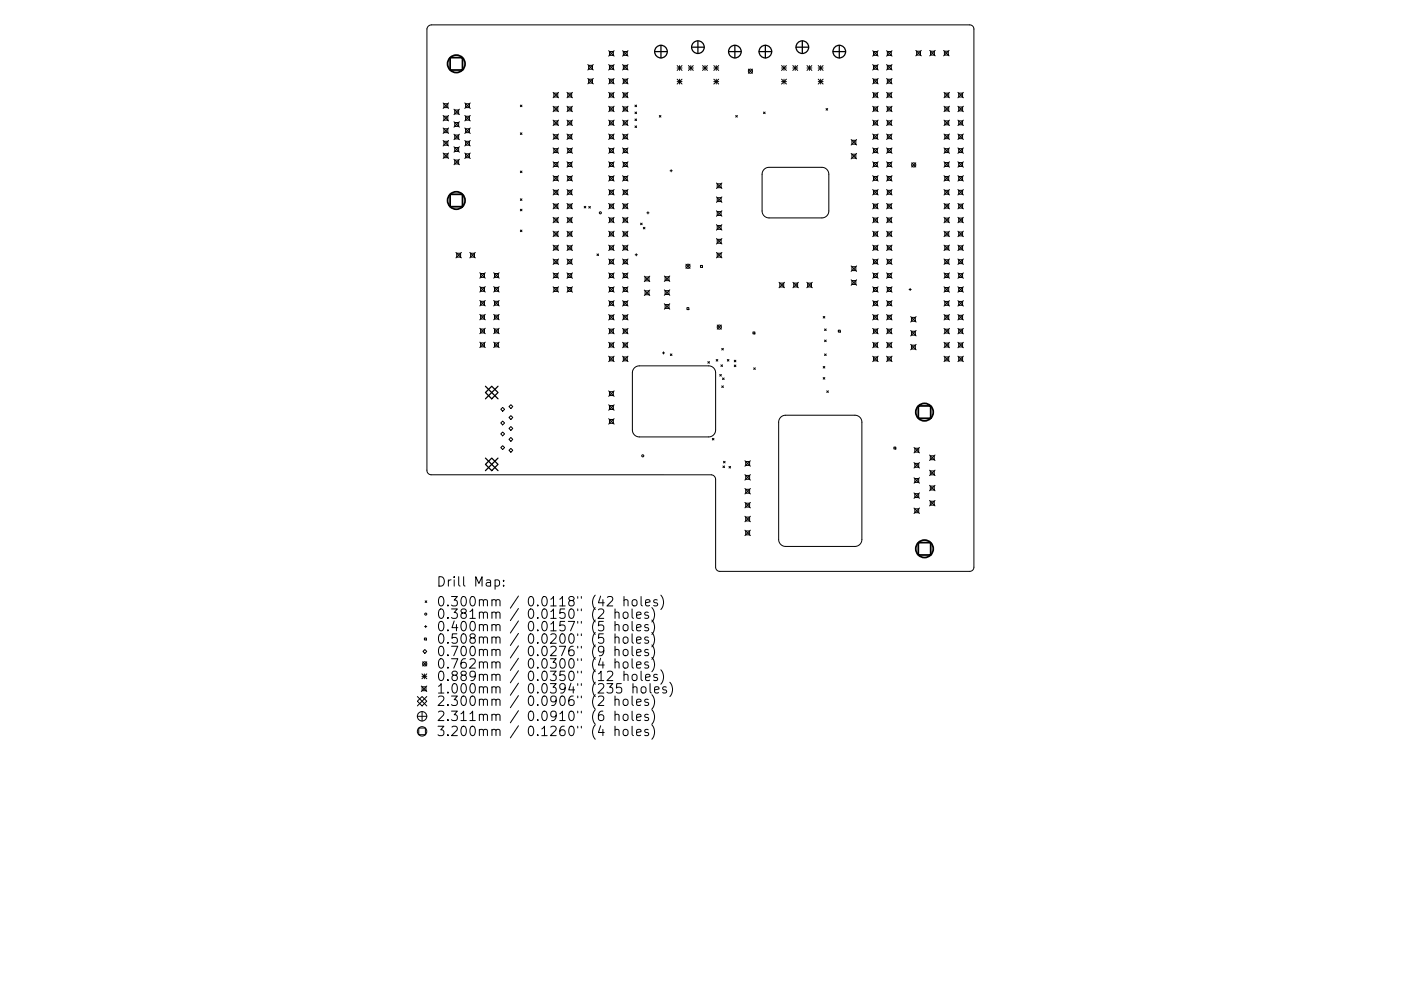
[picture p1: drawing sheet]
<svg xmlns="http://www.w3.org/2000/svg" width="297mm" height="210mm" viewBox="0 0 297 210" stroke-linecap="round" stroke-linejoin="round" font-family="sans-serif">
<defs><g id="words">
<g font-size="2.8">
<text x="92.5" y="124.5">Drill Map:</text>
<text x="92.5" y="128.7">0.300mm / 0.0118&quot; (42 holes)</text>
<text x="92.5" y="131.3">0.381mm / 0.0150&quot; (2 holes)</text>
<text x="92.5" y="133.9">0.400mm / 0.0157&quot; (5 holes)</text>
<text x="92.5" y="136.6">0.508mm / 0.0200&quot; (5 holes)</text>
<text x="92.5" y="139.2">0.700mm / 0.0276&quot; (9 holes)</text>
<text x="92.5" y="141.9">0.762mm / 0.0300&quot; (4 holes)</text>
<text x="92.5" y="144.5">0.889mm / 0.0350&quot; (12 holes)</text>
<text x="92.5" y="147.1">1.000mm / 0.0394&quot; (235 holes)</text>
<text x="92.5" y="149.8">2.300mm / 0.0906&quot; (2 holes)</text>
<text x="92.5" y="153">2.311mm / 0.0910&quot; (6 holes)</text>
<text x="92.5" y="156.2">3.200mm / 0.1260&quot; (4 holes)</text>
</g>
</g></defs>
<g fill="none" stroke="#000" stroke-width=".21">
<path d="M90.8 5.6l.7-.3h114.1a.88 .88 0 0 1 .9 .9v114.1a.88 .88 0 0 1-.9 .9h-53a.88 .88 0 0 1-.9-.9v-18.6a1 1 0 0 0-.9-1h-59.4a.93 .93 0 0 1-.9-1v-93.6zM117.3 19.6l1.1 1.2M117.4 19.8h.9v.8h-.9zM118.4 19.6l-1.1 1.2M120.2 19.6l1.2 1.2M120.4 19.8h.8v.8h-.8zM121.4 19.6l-1.2 1.2M124.6 13.7l1.2 1.2M124.6 16.6l1.2 1.2M124.8 13.9h.8v.8h-.8zM124.8 16.8h.8v.8h-.8zM125.8 13.7l-1.2 1.2"/>
<path d="M125.8 16.6l-1.2 1.2M129 10.8l1.2 1.1M129 13.7l1.2 1.2M129 16.6l1.2 1.2M129 19.6l1.2 1.2M129.2 10.9h.8v.8h-.8zM129.2 13.9h.8v.8h-.8zM129.2 16.8h.8v.8h-.8zM129.2 19.8h.8v.8h-.8zM130.2 10.8l-1.2 1.1M130.2 13.7l-1.2 1.2M130.2 16.6l-1.2 1.2"/>
<path d="M130.2 19.6l-1.2 1.2M132 13.7l1.2 1.2M132 16.6l1.2 1.2M132 19.6l1.2 1.2M132 10.8l1.2 1.1M132.2 10.9h.8v.8h-.8zM132.2 13.9h.8v.8h-.8zM132.2 16.8h.8v.8h-.8zM132.2 19.8h.8v.8h-.8zM133.2 10.8l-1.2 1.1M133.2 13.7l-1.2 1.2M133.2 16.6l-1.2 1.2"/>
<path d="M133.2 19.6l-1.2 1.2M143.6 13.9l1 1M143.6 14.4h1M143.6 16.8l1 1M143.6 17.3h1M144.1 13.9v1M144.1 16.8v1M144.6 13.9l-1 1M144.6 16.8l-1 1M146 14.4h1M146 13.9l1 1M146.5 13.9v1"/>
<path d="M147 13.9l-1 1M149 14.4h1M149 13.9l1 1M149.5 13.9v1M150 13.9l-1 1M151.3 14.4h1.1M151.3 17.3h1.1M151.3 13.9l1.1 1M151.3 16.8l1.1 1M151.9 13.9v1M151.9 16.8v1M152.4 13.9l-1.1 1"/>
<path d="M152.4 16.8l-1.1 1M158.7 14.7l.8 .8M159.5 14.7l-.8 .8M165.7 14.4h1M165.7 17.3h1M165.7 13.9l1 1M165.7 16.8l1 1M166.2 13.9v1M166.2 16.8v1M166.7 13.9l-1 1M166.7 16.8l-1 1M168.1 14.4h1"/>
<path d="M168.1 13.9l1 1M168.6 13.9v1M169.1 13.9l-1 1M171.1 14.4h1M171.1 13.9l1 1M171.6 13.9v1M172.1 13.9l-1 1M173.5 14.4h1M173.5 17.3h1M173.5 13.9l1 1M173.5 16.8l1 1M174 13.9v1"/>
<path d="M174 16.8v1M174.5 13.9l-1 1M174.5 16.8l-1 1M185 10.8l1.2 1.1M185 13.7l1.2 1.2M185 16.6l1.2 1.2M185 19.6l1.2 1.2M185.2 10.9h.8v.8h-.8zM185.2 13.9h.8v.8h-.8zM185.2 16.8h.8v.8h-.8zM185.2 19.8h.8v.8h-.8zM186.2 13.7l-1.2 1.2"/>
<path d="M186.2 16.6l-1.2 1.2M186.2 10.8l-1.2 1.1M186.2 19.6l-1.2 1.2M188 13.7l1.1 1.2M188 16.6l1.1 1.2M188 19.6l1.1 1.2M188 10.8l1.1 1.1M188.1 10.9h.9v.8h-.9zM188.1 13.9h.9v.8h-.9zM188.1 16.8h.9v.8h-.9zM188.1 19.8h.9v.8h-.9zM189.1 10.8l-1.1 1.1"/>
<path d="M189.1 13.7l-1.1 1.2M189.1 19.6l-1.1 1.2M189.1 16.6l-1.1 1.2M194.2 10.7l1.1 1.2M194.3 10.9h.9v.8h-.9zM195.3 10.7l-1.1 1.2M197.1 10.7l1.2 1.2M197.3 10.9h.8v.8h-.8zM198.3 10.7l-1.2 1.2M200.1 10.7l1.1 1.2M200.1 19.6l1.2 1.2M200.2 10.9h.9v.8h-.9z"/>
<path d="M200.3 19.8h.8v.8h-.8zM201.2 10.7l-1.1 1.2M201.3 19.6l-1.2 1.2M203.1 19.6l1.2 1.2M203.3 19.8h.8v.8h-.8zM204.3 19.6l-1.2 1.2M94 32.5l1.1 1.1M94 21.8l1.1 1.2M94 24.5l1.1 1.2M94 27.2l1.1 1.1M94 29.8l1.1 1.2M94.1 22h.8v.8h-.8z"/>
<path d="M94.1 24.7h.8v.8h-.8zM94.1 27.3h.8v.8h-.8zM94.1 30h.8v.8h-.8zM94.1 32.6h.8v.9h-.8zM95.1 21.8l-1.1 1.2M95.1 24.5l-1.1 1.2M95.1 27.2l-1.1 1.1M95.1 29.8l-1.1 1.2M95.1 32.5l-1.1 1.1M96.2 23.2l1.2 1.1M96.2 25.8l1.2 1.2M96.2 28.5l1.2 1.1"/>
<path d="M96.2 31.1l1.2 1.2M96.2 33.8l1.2 1.2M96.4 23.3h.8v.9h-.8zM96.4 26h.8v.8h-.8zM96.4 28.7h.8v.8h-.8zM96.4 31.3h.8v.8h-.8zM96.4 34h.8v.8h-.8zM97.4 23.2l-1.2 1.1M97.4 25.8l-1.2 1.2M97.4 28.5l-1.2 1.1M97.4 31.1l-1.2 1.2M97.4 33.8l-1.2 1.2"/>
<path d="M98.5 21.8l1.2 1.2M98.5 24.5l1.2 1.2M98.5 27.2l1.2 1.1M98.5 29.8l1.2 1.2M98.5 32.5l1.2 1.1M98.7 22h.8v.8h-.8zM98.7 24.7h.8v.8h-.8zM98.7 27.3h.8v.8h-.8zM98.7 30h.8v.8h-.8zM98.7 32.6h.8v.9h-.8zM99.7 21.8l-1.2 1.2M99.7 24.5l-1.2 1.2"/>
<path d="M99.7 27.2l-1.2 1.1M99.7 29.8l-1.2 1.2M99.7 32.5l-1.2 1.1M110.3 22.3l.4 .3M110.3 28.2l.4 .3M110.3 36.3l.4 .3M110.7 22.3l-.4 .3M110.7 28.2l-.4 .3M110.7 36.3l-.4 .3M117.3 22.5l1.1 1.2M117.3 25.5l1.1 1.1M117.3 28.4l1.1 1.2"/>
<path d="M117.3 31.4l1.1 1.1M117.3 34.3l1.1 1.2M117.3 37.3l1.1 1.1M117.4 22.7h.9v.8h-.9zM117.4 25.7h.9v.8h-.9zM117.4 28.6h.9v.8h-.9zM117.4 31.5h.9v.9h-.9zM117.4 34.5h.9v.8h-.9zM117.4 37.4h.9v.9h-.9zM118.4 22.5l-1.1 1.2M118.4 25.5l-1.1 1.1M118.4 28.4l-1.1 1.2"/>
<path d="M118.4 31.4l-1.1 1.1M118.4 34.3l-1.1 1.2M118.4 37.3l-1.1 1.1M120.2 22.5l1.2 1.2M120.2 25.5l1.2 1.1M120.2 28.4l1.2 1.2M120.2 31.4l1.2 1.1M120.2 34.3l1.2 1.2M120.2 37.3l1.2 1.1M120.4 22.7h.8v.8h-.8zM120.4 25.7h.8v.8h-.8zM120.4 28.6h.8v.8h-.8z"/>
<path d="M120.4 31.5h.8v.9h-.8zM120.4 34.5h.8v.8h-.8zM120.4 37.4h.8v.9h-.8zM121.4 22.5l-1.2 1.2M121.4 25.5l-1.2 1.1M121.4 28.4l-1.2 1.2M121.4 31.4l-1.2 1.1M121.4 34.3l-1.2 1.2M121.4 37.3l-1.2 1.1M129 31.4l1.2 1.1M129 34.3l1.2 1.2M129 22.5l1.2 1.2"/>
<path d="M129 25.5l1.2 1.1M129 28.4l1.2 1.2M129 37.3l1.2 1.1M129.2 22.7h.8v.8h-.8zM129.2 25.7h.8v.8h-.8zM129.2 28.6h.8v.8h-.8zM129.2 31.5h.8v.9h-.8zM129.2 34.5h.8v.8h-.8zM129.2 37.4h.8v.9h-.8zM130.2 22.5l-1.2 1.2M130.2 25.5l-1.2 1.1M130.2 28.4l-1.2 1.2"/>
<path d="M130.2 31.4l-1.2 1.1M130.2 34.3l-1.2 1.2M130.2 37.3l-1.2 1.1M132 34.3l1.2 1.2M132 37.3l1.2 1.1M132 22.5l1.2 1.2M132 25.5l1.2 1.1M132 28.4l1.2 1.2M132 31.4l1.2 1.1M132.2 22.7h.8v.8h-.8zM132.2 25.7h.8v.8h-.8zM132.2 28.6h.8v.8h-.8z"/>
<path d="M132.2 31.5h.8v.9h-.8zM132.2 34.5h.8v.8h-.8zM132.2 37.4h.8v.9h-.8zM133.2 22.5l-1.2 1.2M133.2 25.5l-1.2 1.1M133.2 28.4l-1.2 1.2M133.2 31.4l-1.2 1.1M133.2 34.3l-1.2 1.2M133.2 37.3l-1.2 1.1M134.6 22.3l.4 .3M134.6 23.8l.4 .3M134.6 25.2l.4 .4"/>
<path d="M134.6 26.7l.4 .4M135 22.3l-.4 .3M135 23.8l-.4 .3M135 25.2l-.4 .4M135 26.7l-.4 .4M139.8 24.5l.3 .4M140.1 24.5l-.3 .4M142.1 36.2h.4M142.3 36v.5M151.9 38.8l1.2 1.2M152.1 39h.8v.8h-.8zM153.1 38.8l-1.2 1.2"/>
<path d="M156 24.5l.3 .4M156.3 24.5l-.3 .4M161.9 23.8l.3 .3M162 35.9l.4-.3 .6-.1h11.3a1.47 1.47 0 0 1 1.4 1.5v7.8a1.47 1.47 0 0 1-1.4 1.4h-11.3a1.47 1.47 0 0 1-1.4-1.4v-8zM162.2 23.8l-.3 .3M175.1 23l.4 .4M175.5 23l-.4 .4M180.5 29.6l1.1 1.2M180.5 32.5l1.1 1.2M180.6 29.8h.8v.8h-.8zM180.6 32.7h.8v.8h-.8zM181.6 29.6l-1.1 1.2"/>
<path d="M181.6 32.5l-1.1 1.2M185 22.5l1.2 1.2M185 25.5l1.2 1.1M185 28.4l1.2 1.2M185 31.4l1.2 1.1M185 34.3l1.2 1.2M185 37.3l1.2 1.1M185.2 22.7h.8v.8h-.8zM185.2 25.7h.8v.8h-.8zM185.2 28.6h.8v.8h-.8zM185.2 31.5h.8v.9h-.8zM185.2 34.5h.8v.8h-.8z"/>
<path d="M185.2 37.4h.8v.9h-.8zM186.2 31.4l-1.2 1.1M186.2 22.5l-1.2 1.2M186.2 25.5l-1.2 1.1M186.2 28.4l-1.2 1.2M186.2 34.3l-1.2 1.2M186.2 37.3l-1.2 1.1M188 22.5l1.1 1.2M188 25.5l1.1 1.1M188 28.4l1.1 1.2M188 31.4l1.1 1.1M188 34.3l1.1 1.2"/>
<path d="M188 37.3l1.1 1.1M188.1 22.7h.9v.8h-.9zM188.1 25.7h.9v.8h-.9zM188.1 28.6h.9v.8h-.9zM188.1 31.5h.9v.9h-.9zM188.1 34.5h.9v.8h-.9zM188.1 37.4h.9v.9h-.9zM189.1 28.4l-1.1 1.2M189.1 22.5l-1.1 1.2M189.1 25.5l-1.1 1.1M189.1 31.4l-1.1 1.1M189.1 34.3l-1.1 1.2"/>
<path d="M189.1 37.3l-1.1 1.1M193.3 34.5l.9 .9M194.2 34.5l-.9 .9M200.1 22.5l1.2 1.2M200.1 25.5l1.2 1.1M200.1 28.4l1.2 1.2M200.1 31.4l1.2 1.1M200.1 34.3l1.2 1.2M200.1 37.3l1.2 1.1M200.3 22.7h.8v.8h-.8zM200.3 25.7h.8v.8h-.8zM200.3 28.6h.8v.8h-.8z"/>
<path d="M200.3 31.5h.8v.9h-.8zM200.3 34.5h.8v.8h-.8zM200.3 37.4h.8v.9h-.8zM201.3 22.5l-1.2 1.2M201.3 25.5l-1.2 1.1M201.3 28.4l-1.2 1.2M201.3 31.4l-1.2 1.1M201.3 34.3l-1.2 1.2M201.3 37.3l-1.2 1.1M203.1 25.5l1.2 1.1M203.1 28.4l1.2 1.2M203.1 34.3l1.2 1.2"/>
<path d="M203.1 37.3l1.2 1.1M203.1 22.5l1.2 1.2M203.1 31.4l1.2 1.1M203.3 22.7h.8v.8h-.8zM203.3 25.7h.8v.8h-.8zM203.3 28.6h.8v.8h-.8zM203.3 31.5h.8v.9h-.8zM203.3 34.5h.8v.8h-.8zM203.3 37.4h.8v.9h-.8zM204.3 22.5l-1.2 1.2M204.3 25.5l-1.2 1.1M204.3 28.4l-1.2 1.2"/>
<path d="M204.3 31.4l-1.2 1.1M204.3 34.3l-1.2 1.2M204.3 37.3l-1.2 1.1M96.7 53.6l1.1 1.1M96.8 53.7h.9v.8h-.9zM97.8 53.6l-1.1 1.1M99.6 53.6l1.2 1.1M99.8 53.7h.8v.8h-.8zM100.8 53.6l-1.2 1.1M101.7 57.9l1.2 1.1M101.9 58h.8v.9h-.8zM102.9 57.9l-1.2 1.1"/>
<path d="M104.7 57.9l1.1 1.1M104.8 58h.9v.9h-.9zM105.8 57.9l-1.1 1.1M110.3 42.2l.4 .3M110.3 44.4l.4 .3M110.3 48.8l.4 .4M110.7 42.2l-.4 .3M110.7 44.4l-.4 .3M110.7 48.8l-.4 .4M117.3 43.2l1.1 1.1M117.3 40.2l1.1 1.2M117.3 46.1l1.1 1.2"/>
<path d="M117.3 49.1l1.1 1.1M117.3 52l1.1 1.2M117.3 54.9l1.1 1.2M117.3 57.9l1.1 1.2M117.4 40.4h.9v.8h-.9zM117.4 43.3h.9v.9h-.9zM117.4 46.3h.9v.8h-.9zM117.4 49.2h.9v.8h-.9zM117.4 52.2h.9v.8h-.9zM117.4 55.1h.9v.8h-.9zM117.4 58.1h.9v.8h-.9zM118.4 40.2l-1.1 1.2"/>
<path d="M118.4 43.2l-1.1 1.1M118.4 46.1l-1.1 1.2M118.4 49.1l-1.1 1.1M118.4 52l-1.1 1.2M118.4 54.9l-1.1 1.2M118.4 57.9l-1.1 1.2M120.2 46.1l1.2 1.2M120.2 40.2l1.2 1.2M120.2 43.2l1.2 1.1M120.2 49.1l1.2 1.1M120.2 52l1.2 1.2M120.2 54.9l1.2 1.2"/>
<path d="M120.2 57.9l1.2 1.2M120.4 40.4h.8v.8h-.8zM120.4 43.3h.8v.9h-.8zM120.4 46.3h.8v.8h-.8zM120.4 49.2h.8v.8h-.8zM120.4 52.2h.8v.8h-.8zM120.4 55.1h.8v.8h-.8zM120.4 58.1h.8v.8h-.8zM121.4 40.2l-1.2 1.2M121.4 43.2l-1.2 1.1M121.4 46.1l-1.2 1.2M121.4 49.1l-1.2 1.1"/>
<path d="M121.4 52l-1.2 1.2M121.4 54.9l-1.2 1.2M121.4 57.9l-1.2 1.2M123.9 43.8l.3 .3M124.2 43.8l-.3 .3M124.8 43.8l.4 .4M125.2 43.8l-.4 .4M126.6 53.9l.3 .3M126.9 53.9l-.3 .3M129 54.9l1.2 1.2M129 40.2l1.2 1.2M129 43.2l1.2 1.1"/>
<path d="M129 49.1l1.2 1.1M129 57.9l1.2 1.2M129 46.1l1.2 1.2M129 52l1.2 1.2M129.2 40.4h.8v.8h-.8zM129.2 43.3h.8v.9h-.8zM129.2 46.3h.8v.8h-.8zM129.2 49.2h.8v.8h-.8zM129.2 52.2h.8v.8h-.8zM129.2 55.1h.8v.8h-.8zM129.2 58.1h.8v.8h-.8zM130.2 40.2l-1.2 1.2"/>
<path d="M130.2 43.2l-1.2 1.1M130.2 46.1l-1.2 1.2M130.2 49.1l-1.2 1.1M130.2 52l-1.2 1.2M130.2 54.9l-1.2 1.2M130.2 57.9l-1.2 1.2M132 57.9l1.2 1.2M132 43.2l1.2 1.1M132 52l1.2 1.2M132 40.2l1.2 1.2M132 49.1l1.2 1.1M132 54.9l1.2 1.2"/>
<path d="M132 46.1l1.2 1.2M132.2 40.4h.8v.8h-.8zM132.2 43.3h.8v.9h-.8zM132.2 46.3h.8v.8h-.8zM132.2 49.2h.8v.8h-.8zM132.2 52.2h.8v.8h-.8zM132.2 55.1h.8v.8h-.8zM132.2 58.1h.8v.8h-.8zM133.2 40.2l-1.2 1.2M133.2 43.2l-1.2 1.1M133.2 46.1l-1.2 1.2M133.2 49.1l-1.2 1.1"/>
<path d="M133.2 52l-1.2 1.2M133.2 54.9l-1.2 1.2M133.2 57.9l-1.2 1.2M134.7 54.1h.4M134.9 53.8v.5M135.8 47.3l.4 .4M136.2 47.3l-.4 .4M136.4 48.2l.3 .4M136.6 58.6l1.2 1.2M136.7 48.2l-.3 .4M136.8 58.8h.8v.8h-.8zM137.1 45.2h.5"/>
<path d="M137.4 44.9v.5M137.8 58.6l-1.2 1.2M140.8 58.6l1.2 1.1M141 58.7h.8v.8h-.8zM142 58.6l-1.2 1.1M145.4 56.1l.9 .8M146.3 56.1l-.9 .8M148.5 56.3h.4v.4h-.4zM151.9 41.8l1.2 1.1M151.9 44.7l1.2 1.2M151.9 47.7l1.2 1.1M151.9 50.6l1.2 1.2"/>
<path d="M151.9 53.6l1.2 1.1M152.1 41.9h.8v.9h-.8zM152.1 44.9h.8v.8h-.8zM152.1 47.8h.8v.9h-.8zM152.1 50.8h.8v.8h-.8zM152.1 53.7h.8v.8h-.8zM153.1 41.8l-1.2 1.1M153.1 44.7l-1.2 1.2M153.1 47.7l-1.2 1.1M153.1 50.6l-1.2 1.2M153.1 53.6l-1.2 1.1M165.2 59.9l1.1 1.2"/>
<path d="M166.3 59.9l-1.1 1.2M168.1 59.9l1.2 1.2M169.3 59.9l-1.2 1.2M171.1 59.9l1.1 1.2M172.2 59.9l-1.1 1.2M180.5 56.4l1.1 1.2M180.5 59.4l1.1 1.1M180.6 56.6h.8v.8h-.8zM180.6 59.5h.8v.9h-.8zM181.6 56.4l-1.1 1.2M181.6 59.4l-1.1 1.1M185 40.2l1.2 1.2"/>
<path d="M185 43.2l1.2 1.1M185 46.1l1.2 1.2M185 49.1l1.2 1.1M185 52l1.2 1.2M185 54.9l1.2 1.2M185 57.9l1.2 1.2M185.2 40.4h.8v.8h-.8zM185.2 43.3h.8v.9h-.8zM185.2 46.3h.8v.8h-.8zM185.2 49.2h.8v.8h-.8zM185.2 52.2h.8v.8h-.8zM185.2 55.1h.8v.8h-.8z"/>
<path d="M185.2 58.1h.8v.8h-.8zM186.2 52l-1.2 1.2M186.2 40.2l-1.2 1.2M186.2 43.2l-1.2 1.1M186.2 46.1l-1.2 1.2M186.2 49.1l-1.2 1.1M186.2 54.9l-1.2 1.2M186.2 57.9l-1.2 1.2M188 40.2l1.1 1.2M188 43.2l1.1 1.1M188 46.1l1.1 1.2M188 49.1l1.1 1.1"/>
<path d="M188 54.9l1.1 1.2M188 57.9l1.1 1.2M188 52l1.1 1.2M188.1 40.4h.9v.8h-.9zM188.1 43.3h.9v.9h-.9zM188.1 46.3h.9v.8h-.9zM188.1 49.2h.9v.8h-.9zM188.1 52.2h.9v.8h-.9zM188.1 55.1h.9v.8h-.9zM188.1 58.1h.9v.8h-.9zM189.1 49.1l-1.1 1.1M189.1 40.2l-1.1 1.2"/>
<path d="M189.1 43.2l-1.1 1.1M189.1 46.1l-1.1 1.2M189.1 52l-1.1 1.2M189.1 54.9l-1.1 1.2M189.1 57.9l-1.1 1.2M200.1 40.2l1.2 1.2M200.1 43.2l1.2 1.1M200.1 46.1l1.2 1.2M200.1 49.1l1.2 1.1M200.1 52l1.2 1.2M200.1 54.9l1.2 1.2M200.1 57.9l1.2 1.2"/>
<path d="M200.3 40.4h.8v.8h-.8zM200.3 43.3h.8v.9h-.8zM200.3 46.3h.8v.8h-.8zM200.3 49.2h.8v.8h-.8zM200.3 52.2h.8v.8h-.8zM200.3 55.1h.8v.8h-.8zM200.3 58.1h.8v.8h-.8zM201.3 40.2l-1.2 1.2M201.3 43.2l-1.2 1.1M201.3 46.1l-1.2 1.2M201.3 49.1l-1.2 1.1M201.3 52l-1.2 1.2"/>
<path d="M201.3 54.9l-1.2 1.2M201.3 57.9l-1.2 1.2M203.1 40.2l1.2 1.2M203.1 43.2l1.2 1.1M203.1 46.1l1.2 1.2M203.1 49.1l1.2 1.1M203.1 52l1.2 1.2M203.1 54.9l1.2 1.2M203.1 57.9l1.2 1.2M203.3 40.4h.8v.8h-.8zM203.3 43.3h.8v.9h-.8zM203.3 46.3h.8v.8h-.8z"/>
<path d="M203.3 49.2h.8v.8h-.8zM203.3 52.2h.8v.8h-.8zM203.3 55.1h.8v.8h-.8zM203.3 58.1h.8v.8h-.8zM204.3 40.2l-1.2 1.2M204.3 43.2l-1.2 1.1M204.3 46.1l-1.2 1.2M204.3 49.1l-1.2 1.1M204.3 52l-1.2 1.2M204.3 54.9l-1.2 1.2M204.3 57.9l-1.2 1.2M101.7 60.8l1.2 1.2"/>
<path d="M101.7 63.8l1.2 1.1M101.7 66.7l1.2 1.2M101.7 69.6l1.2 1.2M101.7 72.6l1.2 1.2M101.9 61h.8v.8h-.8zM101.9 63.9h.8v.8h-.8zM101.9 66.9h.8v.8h-.8zM101.9 69.8h.8v.8h-.8zM101.9 72.8h.8v.8h-.8zM102.9 60.8l-1.2 1.2M102.9 63.8l-1.2 1.1M102.9 66.7l-1.2 1.2"/>
<path d="M102.9 69.6l-1.2 1.2M102.9 72.6l-1.2 1.2M104.7 60.8l1.1 1.2M104.7 63.8l1.1 1.1M104.7 66.7l1.1 1.2M104.7 69.6l1.1 1.2M104.7 72.6l1.1 1.2M104.8 61h.9v.8h-.9zM104.8 63.9h.9v.8h-.9zM104.8 66.9h.9v.8h-.9zM104.8 69.8h.9v.8h-.9zM104.8 72.8h.9v.8h-.9z"/>
<path d="M105.8 60.8l-1.1 1.2M105.8 63.8l-1.1 1.1M105.8 66.7l-1.1 1.2M105.8 69.6l-1.1 1.2M105.8 72.6l-1.1 1.2M117.3 60.8l1.1 1.2M117.4 61h.9v.8h-.9zM118.4 60.8l-1.1 1.2M120.2 60.8l1.2 1.2M120.4 61h.8v.8h-.8zM121.4 60.8l-1.2 1.2M129 60.8l1.2 1.2"/>
<path d="M129 63.8l1.2 1.1M129 66.7l1.2 1.2M129 72.6l1.2 1.2M129 69.7l1.2 1.1M129 75.6l1.2 1.1M129.2 61h.8v.8h-.8zM129.2 64h.8v.8h-.8zM129.2 66.9h.8v.8h-.8zM129.2 69.8h.8v.9h-.8zM129.2 72.8h.8v.8h-.8zM129.2 75.7h.8v.9h-.8zM130.2 60.8l-1.2 1.2"/>
<path d="M130.2 63.8l-1.2 1.1M130.2 66.7l-1.2 1.2M130.2 69.7l-1.2 1.1M130.2 72.6l-1.2 1.2M130.2 75.6l-1.2 1.1M132 63.8l1.2 1.1M132 60.8l1.2 1.2M132 66.7l1.2 1.2M132 69.7l1.2 1.1M132 75.6l1.2 1.1M132 72.6l1.2 1.2M132.2 61h.8v.8h-.8z"/>
<path d="M132.2 64h.8v.8h-.8zM132.2 66.9h.8v.8h-.8zM132.2 69.8h.8v.9h-.8zM132.2 72.8h.8v.8h-.8zM132.2 75.7h.8v.9h-.8zM133.2 60.8l-1.2 1.2M133.2 63.8l-1.2 1.1M133.2 66.7l-1.2 1.2M133.2 69.7l-1.2 1.1M133.2 72.6l-1.2 1.2M133.2 75.6l-1.2 1.1M134.5 78.1l.5-.4 .6-.1h14.7a1.47 1.47 0 0 1 1.4 1.5v12.1a1.47 1.47 0 0 1-1.4 1.5h-14.7a1.47 1.47 0 0 1-1.5-1.5v-12.1l.1-.5z"/>
<path d="M136.6 61.5l1.2 1.2M136.8 61.7h.8v.8h-.8zM137.8 61.5l-1.2 1.2M140.4 74.9h.5M140.7 74.6v.5M140.8 61.5l1.2 1.2M140.8 64.4l1.2 1.2M141 61.7h.8v.8h-.8zM141 64.6h.8v.8h-.8zM142 61.5l-1.2 1.2M142 64.4l-1.2 1.2M142.1 75.1l.4 .3"/>
<path d="M142.5 75.1l-.4 .3M145.6 65.3h.5v.4h-.5zM150.1 76.7l.3 .4M150.4 76.7l-.3 .4M151.8 76.3l.4 .3M152.1 69l.8 .8M152.2 76.3l-.4 .3M152.6 79.4l.3 .4M152.8 77.4l.4 .4M152.9 79.4l-.3 .4M152.9 69l-.8 .8M153 73.9l.4 .4"/>
<path d="M153.2 77.4l-.4 .4M153.4 73.9l-.4 .4M154.2 76.3l.4 .3M154.6 76.3l-.4 .3M155.7 76.4l.3 .4M155.7 77.4l.3 .4M156 76.4l-.3 .4M156 77.4l-.3 .4M159.6 70.4h.5v.4h-.5zM159.8 78l.3 .4M160.1 78l-.3 .4M165.3 60.1h.9v.8h-.9z"/>
<path d="M168.3 60.1h.8v.8h-.8zM171.2 60.1h.9v.8h-.9zM174.5 67.1l.4 .4M174.5 77.7l.4 .4M174.8 69.8l.4 .3M174.8 72.1l.4 .4M174.8 75.1l.4 .3M174.9 67.1l-.4 .4M174.9 77.7l-.4 .4M175.2 69.8l-.4 .3M175.2 72.1l-.4 .4M175.2 75.1l-.4 .3"/>
<path d="M177.7 70h.5v.5h-.5zM185 60.8l1.2 1.2M185 63.8l1.2 1.1M185 66.7l1.2 1.2M185 69.7l1.2 1.1M185 72.6l1.2 1.2M185 75.6l1.2 1.1M185.2 61h.8v.8h-.8zM185.2 64h.8v.8h-.8zM185.2 66.9h.8v.8h-.8zM185.2 69.8h.8v.9h-.8zM185.2 72.8h.8v.8h-.8z"/>
<path d="M185.2 75.7h.8v.9h-.8zM186.2 60.8l-1.2 1.2M186.2 63.8l-1.2 1.1M186.2 66.7l-1.2 1.2M186.2 69.7l-1.2 1.1M186.2 72.6l-1.2 1.2M186.2 75.6l-1.2 1.1M188 60.8l1.1 1.2M188 63.8l1.1 1.1M188 66.7l1.1 1.2M188 69.7l1.1 1.1M188 72.6l1.1 1.2"/>
<path d="M188 75.6l1.1 1.1M188.1 61h.9v.8h-.9zM188.1 64h.9v.8h-.9zM188.1 66.9h.9v.8h-.9zM188.1 69.8h.9v.9h-.9zM188.1 72.8h.9v.8h-.9zM188.1 75.7h.9v.9h-.9zM189.1 60.8l-1.1 1.2M189.1 63.8l-1.1 1.1M189.1 66.7l-1.1 1.2M189.1 69.7l-1.1 1.1M189.1 72.6l-1.1 1.2"/>
<path d="M189.1 75.6l-1.1 1.1M192.7 61.4h.5M193 61.2v.4M193.1 67.2l1.1 1.1M193.1 70.1l1.1 1.2M193.1 73.1l1.1 1.1M193.2 67.3h.9v.9h-.9zM193.2 70.3h.9v.8h-.9zM193.2 73.2h.9v.9h-.9zM194.2 67.2l-1.1 1.1M194.2 70.1l-1.1 1.2M194.2 73.1l-1.1 1.1"/>
<path d="M200.1 60.8l1.2 1.2M200.1 63.8l1.2 1.1M200.1 66.7l1.2 1.2M200.1 69.7l1.2 1.1M200.1 72.6l1.2 1.2M200.1 75.6l1.2 1.1M200.3 61h.8v.8h-.8zM200.3 64h.8v.8h-.8zM200.3 66.9h.8v.8h-.8zM200.3 69.8h.8v.9h-.8zM200.3 72.8h.8v.8h-.8zM200.3 75.7h.8v.9h-.8z"/>
<path d="M201.3 60.8l-1.2 1.2M201.3 63.8l-1.2 1.1M201.3 66.7l-1.2 1.2M201.3 69.7l-1.2 1.1M201.3 72.6l-1.2 1.2M201.3 75.6l-1.2 1.1M203.1 60.8l1.2 1.2M203.1 66.7l1.2 1.2M203.1 69.7l1.2 1.1M203.1 72.6l1.2 1.2M203.1 75.6l1.2 1.1M203.1 63.8l1.2 1.1"/>
<path d="M203.3 61h.8v.8h-.8zM203.3 64h.8v.8h-.8zM203.3 66.9h.8v.8h-.8zM203.3 69.8h.8v.9h-.8zM203.3 72.8h.8v.8h-.8zM203.3 75.7h.8v.9h-.8zM204.3 60.8l-1.2 1.2M204.3 63.8l-1.2 1.1M204.3 66.7l-1.2 1.2M204.3 69.7l-1.2 1.1M204.3 72.6l-1.2 1.2M204.3 75.6l-1.2 1.1"/>
<path d="M106.2 86.8l.4-.4 .4 .4-.4 .4zM106.2 89.7l.4-.4 .4 .4-.4 .4zM106.2 92.1l.4-.4 .4 .4-.4 .4zM106.2 95l.4-.4 .4 .4-.4 .4zM108.3 85.9l.4 .4-.4 .4-.4-.4zM108.3 88.2l.4 .4-.4 .4-.4-.4zM108.3 90.5l.4 .4-.4 .4-.4-.4zM108.3 92.8l.4 .4-.4 .4-.4-.4zM108.3 95.1l.4 .4-.4 .4-.4-.4zM129 85.9l1.2 1.1M129 82.9l1.2 1.2M129 88.8l1.2 1.2"/>
<path d="M129.2 83.1h.8v.8h-.8zM129.2 86h.8v.9h-.8zM129.2 89h.8v.8h-.8zM130.2 82.9l-1.2 1.2M130.2 85.9l-1.2 1.1M130.2 88.8l-1.2 1.2M151 93l.4 .4M151.4 93l-.4 .4M153 81.9l.4 .3M153.2 80.2l.3 .3M153.3 98.9l.3 .3M153.4 81.9l-.4 .3"/>
<path d="M153.4 97.9l.3 .3M153.5 80.2l-.3 .3M153.6 98.9l-.3 .3M153.7 97.9l-.3 .3M154.6 99l.3 .3M154.9 99l-.3 .3M157.9 97.8l1.2 1.1M158.1 97.9h.8v.8h-.8zM159.1 97.8l-1.2 1.1M165.5 88.5l.4-.3 .7-.1h14.7a1.47 1.47 0 0 1 1.4 1.5v24.9a1.47 1.47 0 0 1-1.4 1.4h-14.7a1.47 1.47 0 0 1-1.5-1.4v-24.9l.1-.7zM174.5 80.1l.4 .3M174.9 80.1l-.4 .3"/>
<path d="M175.3 82.9l.3 .4M175.6 82.9l-.3 .4M189.5 94.9h.4v.4h-.4zM193.8 94.9l1.1 1.2M193.8 98.1l1.1 1.2M194 95.1h.8v.8h-.8zM194 98.3h.8v.8h-.8zM194.9 94.9l-1.1 1.2M194.9 98.1l-1.1 1.2M197.1 96.5l1.1 1.2M197.1 99.8l1.1 1.1M197.3 96.7h.8v.8h-.8z"/>
<path d="M197.3 99.9h.8v.8h-.8zM198.2 96.5l-1.1 1.2M198.2 99.8l-1.1 1.1M157.9 100.7l1.2 1.2M157.9 103.6l1.2 1.2M157.9 106.6l1.2 1.2M157.9 109.5l1.2 1.2M157.9 112.5l1.2 1.1M158.1 100.9h.8v.8h-.8zM158.1 103.8h.8v.8h-.8zM158.1 106.8h.8v.8h-.8zM158.1 109.7h.8v.8h-.8z"/>
<path d="M158.1 112.7h.8v.8h-.8zM159.1 100.7l-1.2 1.2M159.1 103.6l-1.2 1.2M159.1 106.6l-1.2 1.2M159.1 109.5l-1.2 1.2M159.1 112.5l-1.2 1.1M193.8 107.8l1.1 1.1M193.8 101.4l1.1 1.1M193.8 104.6l1.1 1.1M194 101.5h.8v.8h-.8zM194 104.7h.8v.9h-.8zM194 108h.8v.8h-.8z"/>
<path d="M194.9 101.4l-1.1 1.1M194.9 104.6l-1.1 1.1M194.9 107.8l-1.1 1.1M197.1 103l1.1 1.1M197.1 106.2l1.1 1.1M197.3 103.1h.8v.9h-.8zM197.3 106.3h.8v.9h-.8zM198.2 103l-1.1 1.1M198.2 106.2l-1.1 1.1M90 135.4h.4v.4h-.4zM90 132.9h.5M90.1 137.8l.4 .4-.4 .4-.4-.4z"/>
<path d="M90.1 127.5l.4 .3M90.3 132.7v.5M90.5 127.5l-.4 .3M105 123.1l.5-.1 .4 .4v.6l-.2 .3h-.7M106.8 124.2v.2M106.8 123.1v.2M128.8 126.7l.3-.1 .6 .1a.54 .54 0 0 1 .1 .7l-1.1 1.2h1.2M130.4 130.1a.5 .5 0 0 1 .9 0v1.1M130.4 132.7a.5 .5 0 0 1 .9 .1v1M130.4 135.3a.5 .5 0 0 1 .9 .1v1.1M130.4 138a.5 .5 0 0 1 .9 .1v1M130.4 129.2v2"/>
<path d="M130.4 131.8v2M130.4 134.5v2M130.4 137.1v2M130.4 139.8v2M132.2 130.1a.54 .54 0 0 1 .5-.2 .54 .54 0 0 1 .5 .3v.6a.54 .54 0 0 1-.6 .4 .54 .54 0 0 1-.5-.4zM132.2 132.7a.54 .54 0 0 1 .5-.2 .54 .54 0 0 1 .5 .4v.6a.54 .54 0 0 1-.6 .4 .54 .54 0 0 1-.5-.4zM132.2 135.3a.54 .54 0 0 1 .5-.2 .54 .54 0 0 1 .5 .4v.6a.54 .54 0 0 1-.6 .4 .54 .54 0 0 1-.5-.4zM132.2 138a.54 .54 0 0 1 .5-.2 .54 .54 0 0 1 .5 .4v.5a.54 .54 0 0 1-.6 .4 .54 .54 0 0 1-.5-.4zM132.3 127.4l.3-.2 .5 .1 .1 1.3M132.3 126.6v2M134 129.2v1.7l.3 .3M134 131.8v1.8l.3 .2"/>
<path d="M134 134.5v1.7l.3 .3M134 137.1v1.7l.3 .3M134 139.8v1.7l.3 .3M134.1 127.4l.3-.2a.54 .54 0 0 1 .7 .4l-.1 .8-.6 .2-.4-.4zM135 130.5l.9-.2-.1-.3-.5-.1-.3 .2 .1 1h.7M135 133.2l.9-.2-.1-.4-.5-.1-.3 .3 .1 .9h.7M135 135.8l.9-.2-.1-.4-.5-.1-.3 .3 .1 1h.7M135 138.5l.9-.2-.1-.4-.5-.1-.3 .3 .1 .9h.7M135.9 126.6v1.7l.3 .3M136.9 127.9l.9-.2-.1-.4-.5-.1-.3 .3 .1 1h.7M137.4 130l-.4-.1-.3 .2 .1 .3 .6 .2v.5h-.7M137.4 132.6l-.4-.1-.3 .3 .1 .3 .6 .2v.4h-.7"/>
<path d="M137.4 135.2l-.4-.1-.3 .3 .1 .3 .6 .2v.5h-.7M137.4 137.9l-.4-.1-.3 .3 .1 .3 .6 .1v.5h-.7M138.2 128.9a2.29 2.29 0 0 1 0 3.1M138.2 131.6a2.29 2.29 0 0 1 0 3M138.2 134.2a2.29 2.29 0 0 1 0 3M138.2 136.8a2.29 2.29 0 0 1 0 3.1M138.2 139.5a2.29 2.29 0 0 1 0 3M139.3 127.3l-.4-.1-.3 .3 .1 .3 .6 .2v.5h-.7M140.1 126.3a2.29 2.29 0 0 1 0 3M88.5 148.8l1-1 1 1-1 1zM88.5 147.8l2 2M88.5 152h2"/>
<path d="M88.8 154.5h1.4v1.4h-1.4zM89.3 145.6l1.2 1.1M89.5 143l1 1M89.5 143.5h1M89.5 151v2M89.5 145.7h.8v.8h-.8zM89.6 140.4l.9 .9M90 143v1M90.5 147.8l-2 2M90.5 140.4l-.9 .9M90.5 143l-1 1M90.5 145.6l-1.2 1.1"/>
<path d="M128.8 142.6l.3-.2 .6 .1a.54 .54 0 0 1 .1 .8l-1.1 1.1h1.2M130.4 140.6a.5 .5 0 0 1 .9 .1v1.1M130.4 148.5a.5 .5 0 0 1 .9 .1v1.1M130.4 151.7l.3-.2 .5 .1 .1 1.3M130.4 154.9a.5 .5 0 0 1 .9 .1v1.1M130.4 147.7v2M130.4 150.9v2M130.4 154.1v2M131.7 145h-.9l-.1 1 .3-.2 .6 .1 .2 .3-.1 .6-.3 .2h-.4l-.3-.2M132.2 140.6a.54 .54 0 0 1 .5-.2 .54 .54 0 0 1 .5 .4l-.1 .8a.54 .54 0 0 1-.6 .2 .54 .54 0 0 1-.4-.4zM132.2 148.5a.54 .54 0 0 1 .5-.2 .54 .54 0 0 1 .5 .4v.6a.54 .54 0 0 1-.6 .4 .54 .54 0 0 1-.5-.4zM132.2 151.7l.3-.2 .5 .1 .2 .3v.6a.54 .54 0 0 1-.6 .4 .54 .54 0 0 1-.5-.4z"/>
<path d="M132.2 154.9a.54 .54 0 0 1 .5-.2 .54 .54 0 0 1 .5 .4l-.1 .8a.54 .54 0 0 1-.6 .2 .54 .54 0 0 1-.4-.4zM132.3 143.3a.5 .5 0 0 1 .9 0v1.1M132.3 142.4v2M134 147.7v1.7l.3 .3M134 150.9v1.7l.3 .3M134 154.1v1.7l.3 .3M134.1 143.3l.3-.2 .6 .2 .1 .7-.2 .3-.5 .1-.3-.2zM134.2 145.9a.5 .5 0 0 1 .9 .1v1M134.2 145v2M135 141.1l.9-.2-.1-.4-.5-.1-.3 .3 .1 1h.7M135 149l.9-.2-.1-.4-.5-.1-.3 .3 .1 1h.7M135 152.2l.9-.2-.1-.4-.5-.1-.3 .3 .1 1h.7"/>
<path d="M135 155.4l.9-.2-.1-.4-.5-.1-.3 .3 .1 1h.7M135.9 142.4v1.7l.3 .3M136 145.9a.54 .54 0 0 1 .5-.2 .54 .54 0 0 1 .5 .4l-.1 .7a.54 .54 0 0 1-.6 .2 .54 .54 0 0 1-.4-.3zM136.9 143.7l.9-.2-.1-.3-.5-.1-.3 .2 .1 1h.7M137.4 140.5l-.4-.1-.3 .3 .1 .3 .6 .2v.5h-.7M137.4 148.4l-.4-.1-.3 .3 .1 .3 .6 .2v.5h-.7M137.4 151.6l-.4-.1-.3 .3 .1 .3 .6 .2v.5h-.7M137.4 154.8l-.4-.1-.3 .3 .1 .3 .6 .2v.5h-.7M137.8 145v1.8l.3 .2M138.2 147.4a2.29 2.29 0 0 1 0 3M138.2 150.6a2.29 2.29 0 0 1 0 3M138.2 153.8a2.29 2.29 0 0 1 0 3"/>
<path d="M138.8 146.4l.9-.2-.1-.4-.5-.1-.3 .3 .1 .9h.7M139.3 143.2l-.4-.1-.3 .2 .1 .3 .6 .2v.5h-.7M140.1 142.1a2.29 2.29 0 0 1 0 3.1M141.3 145.8l-.5-.1-.3 .3 .1 .3 .7 .2v.4h-.8M142 144.8a2.29 2.29 0 0 1 0 3"/>
<circle cx="159.1" cy="15.1" r=".44"/>
<circle cx="193.7" cy="35" r=".44"/>
<circle cx="127.3" cy="45.2" r=".22"/>
<circle cx="145.9" cy="56.5" r=".44"/>
<circle cx="152.5" cy="69.4" r=".44"/>
<circle cx="136.3" cy="96.7" r=".22"/>
<circle cx="90.3" cy="130.3" r=".22"/>
<circle cx="89.5" cy="152" r="1"/>
<circle cx="89.5" cy="155.2" r="1"/>
<circle cx="90" cy="140.9" r=".44"/>
</g>
<g fill="none" stroke="#000" stroke-width=".27">
<path d="M138.8 11h2.7M140.1 9.6v2.7M146.6 10h2.7M148 8.7v2.6M154.5 11h2.6M155.8 9.6v2.7M160.9 11h2.7M162.3 9.6v2.7M168.8 10h2.6M170.1 8.7v2.6M176.6 11h2.7M177.9 9.6v2.7"/>
<path d="M102.9 81.9l2.7 2.7M102.9 97.2l2.7 2.7M104.3 81.9l1.3 1.4-1.3 1.3-1.4-1.3zM104.3 97.2l1.3 1.3-1.3 1.4-1.4-1.4zM105.6 81.9l-2.7 2.7M105.6 97.2l-2.7 2.7"/>
<circle cx="140.1" cy="10.9" r="1.34"/>
<circle cx="148" cy="10" r="1.34"/>
<circle cx="155.8" cy="10.9" r="1.34"/>
<circle cx="162.3" cy="10.9" r="1.34"/>
<circle cx="170.1" cy="10" r="1.34"/>
<circle cx="177.9" cy="10.9" r="1.34"/>
</g>
<g fill="none" stroke="#000" stroke-width=".37">
<path d="M95.4 12.2h2.7v2.7h-2.7zM95.4 41.2h2.7v2.7h-2.7zM194.7 86.1h2.6v2.7h-2.6zM194.7 115.1h2.6v2.6h-2.6z"/>
<circle cx="96.7" cy="13.5" r="1.86"/>
<circle cx="96.7" cy="42.5" r="1.86"/>
<circle cx="196" cy="87.4" r="1.86"/>
<circle cx="196" cy="116.4" r="1.86"/>
</g>
<use href="#words"/>
</svg>
